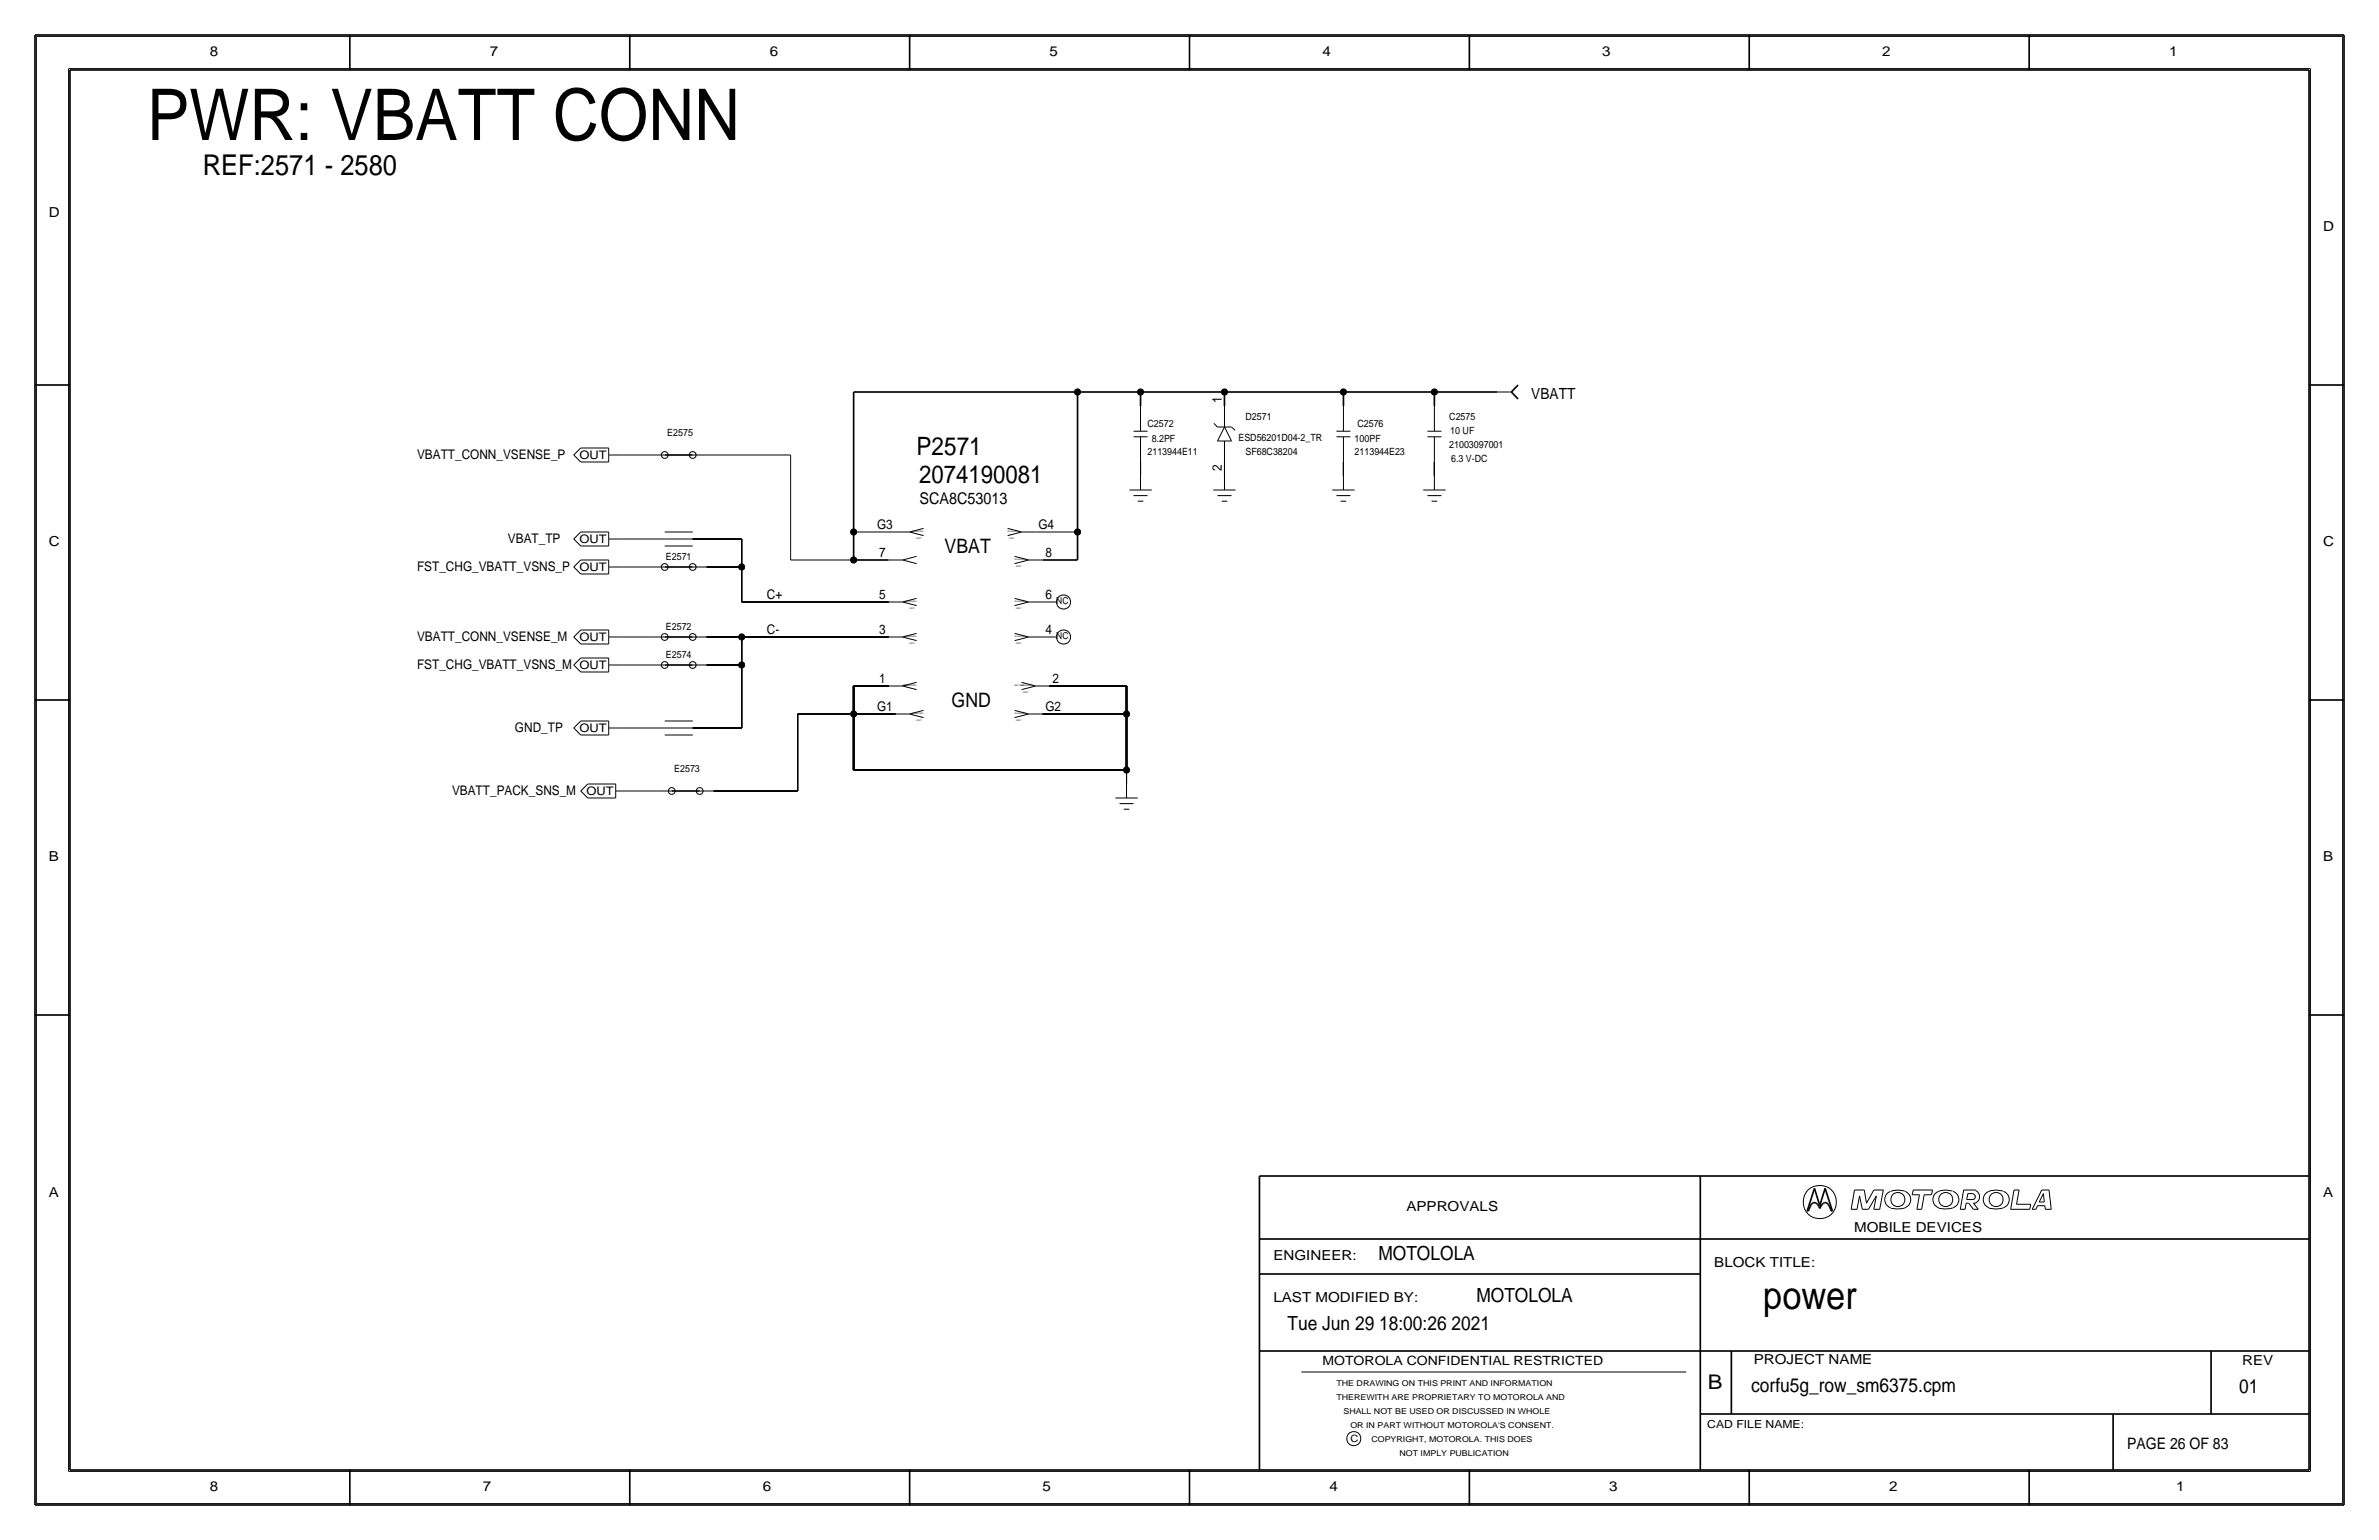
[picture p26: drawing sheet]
<svg xmlns="http://www.w3.org/2000/svg" width="432mm" height="279mm" viewBox="0 0 432 279" stroke-linecap="round" stroke-linejoin="round" font-family="sans-serif">
<defs><g id="words">
<text font-size="12.9" x="26.7" y="25.4">PWR: VBATT CONN</text>
<text font-size="7" x="320" y="237.5">power</text>
<text font-size="5.2" x="36.8" y="31.8">REF:2571 - 2580</text>
<text font-size="4.6" x="166.4" y="82.5">P2571</text>
<text font-size="4.5" x="166.9" y="87.6">2074190081</text>
<text font-size="3.7" x="310" y="252.1">B</text>
<g font-size="3.6">
<text x="171.4" y="100.3">VBAT</text>
<text x="172.7" y="128.3">GND</text>
</g>
<g font-size="3.5">
<text x="250.2" y="228.6">MOTOLOLA</text>
<text x="268" y="236.2">MOTOLOLA</text>
<text x="233.7" y="241.3">Tue Jun 29 18:00:26 2021</text>
<text x="317.9" y="252.6">corfu5g_row_sm6375.cpm</text>
<text x="406.4" y="252.7">01</text>
</g>
<g font-size="2.9">
<text x="166.9" y="91.4">SCA8C53013</text>
<text x="386.1" y="262.9">PAGE 26 OF 83</text>
</g>
<text font-size="2.8" x="277.9" y="72.4">VBATT</text>
<g font-size="2.5">
<text x="38.1" y="10.2">8</text>
<text x="88.9" y="10.2">7</text>
<text x="139.7" y="10.2">6</text>
<text x="190.5" y="10.2">5</text>
<text x="240" y="10.2">4</text>
<text x="290.8" y="10.2">3</text>
<text x="341.6" y="10.2">2</text>
<text x="393.7" y="10.2">1</text>
<text x="8.9" y="39.4">D</text>
<text x="421.6" y="41.9">D</text>
<text x="8.9" y="99.1">C</text>
<text x="421.6" y="99.1">C</text>
<text x="8.9" y="156.2">B</text>
<text x="421.6" y="156.2">B</text>
<text x="8.9" y="217.2">A</text>
<text x="255.3" y="219.7">APPROVALS</text>
<text x="421.6" y="217.2">A</text>
<text x="336.5" y="223.5">MOBILE DEVICES</text>
<text x="231.1" y="228.6">ENGINEER:</text>
<text x="311.1" y="229.9">BLOCK TITLE:</text>
<text x="231.1" y="236.2">LAST MODIFIED BY:</text>
<text x="318.3" y="247.5">PROJECT NAME</text>
<text x="407" y="247.6">REV</text>
<text x="38.1" y="270.5">8</text>
<text x="87.6" y="270.5">7</text>
<text x="138.4" y="270.5">6</text>
<text x="189.2" y="270.5">5</text>
<text x="241.3" y="270.5">4</text>
<text x="292.1" y="270.5">3</text>
<text x="342.9" y="270.5">2</text>
<text x="395" y="270.5">1</text>
</g>
<g font-size="2.4">
<text x="221.7" y="73.2" transform="rotate(-90 221.7 73.2)">1</text>
<text x="75.7" y="83.3">VBATT_CONN_VSENSE_P</text>
<text x="221.7" y="85.5" transform="rotate(-90 221.7 85.5)">2</text>
<text x="92.2" y="98.6">VBAT_TP</text>
<text x="159.2" y="96">G3</text>
<text x="159.6" y="101.1">7</text>
<text x="188.5" y="96">G4</text>
<text x="189.7" y="101.1">8</text>
<text x="75.7" y="103.6">FST_CHG_VBATT_VSNS_P</text>
<text x="139.2" y="108.7">C+</text>
<text x="159.6" y="108.7">5</text>
<text x="189.7" y="108.7">6</text>
<text x="75.7" y="116.3">VBATT_CONN_VSENSE_M</text>
<text x="139.2" y="115.1">C-</text>
<text x="159.6" y="115.1">3</text>
<text x="189.7" y="115.1">4</text>
<text x="75.7" y="121.4">FST_CHG_VBATT_VSNS_M</text>
<text x="159.6" y="124">1</text>
<text x="191" y="124">2</text>
<text x="159.2" y="129">G1</text>
<text x="189.7" y="129">G2</text>
<text x="93.5" y="132.8">GND_TP</text>
<text x="82" y="144.3">VBATT_PACK_SNS_M</text>
</g>
<text font-size="2.3" x="240" y="247.6">MOTOROLA CONFIDENTIAL RESTRICTED</text>
<g font-size="2.1">
<text x="105.2" y="83.4">OUT</text>
<text x="105.2" y="98.6">OUT</text>
<text x="105.2" y="103.7">OUT</text>
<text x="105.2" y="116.4">OUT</text>
<text x="105.2" y="121.5">OUT</text>
<text x="105.2" y="132.9">OUT</text>
<text x="106.4" y="144.3">OUT</text>
</g>
<text font-size="2" x="309.9" y="259.1">CAD FILE NAME:</text>
<g font-size="1.8">
<text x="208.3" y="77.5">C2572</text>
<text x="226.1" y="76.2">D2571</text>
<text x="246.4" y="77.5">C2576</text>
<text x="263.1" y="76.2">C2575</text>
<text x="121.1" y="79.1">E2575</text>
<text x="208.3" y="82.6">2113944E11</text>
<text x="209" y="80.3">8.2PF</text>
<text x="224.8" y="80">ESD56201D04-2_TR</text>
<text x="226.1" y="82.6">SF68C38204</text>
<text x="245.9" y="82.6">2113944E23</text>
<text x="245.9" y="80.3">100PF</text>
<text x="263" y="81.3">21003097001</text>
<text x="263.2" y="78.7">10 UF</text>
<text x="263.4" y="83.8">6.3 V-DC</text>
<text x="120.9" y="101.6">E2571</text>
<text x="120.9" y="114.3">E2572</text>
<text x="120.9" y="119.4">E2574</text>
<text x="122.4" y="140.1">E2573</text>
<text x="245.1" y="261.6">C</text>
</g>
<g font-size="1.7">
<text x="191.7" y="109.6">NC</text>
<text x="191.7" y="116">NC</text>
</g>
<g font-size="1.5">
<text x="242.6" y="251.5">THE DRAWING ON THIS PRINT AND INFORMATION</text>
<text x="242.6" y="254">THEREWITH ARE PROPRIETARY TO MOTOROLA AND</text>
<text x="243.8" y="256.5">SHALL NOT BE USED OR DISCUSSED IN WHOLE</text>
<text x="245.1" y="259.1">OR IN PART WITHOUT MOTOROLA'S CONSENT.</text>
<text x="248.9" y="261.6">COPYRIGHT, MOTOROLA. THIS DOES</text>
<text x="254" y="264.2">NOT IMPLY PUBLICATION</text>
</g>
<g font-size=".4">
<text x="165.6" y="96.5">SCA8C53013</text>
<text x="166.4" y="97.8">P2571</text>
<text x="182.9" y="96.5">SCA8C53013</text>
<text x="183.2" y="97.8">P2571</text>
<text x="184.2" y="101.6">SCA8C53013</text>
<text x="184.5" y="102.9">P2571</text>
<text x="164.3" y="109.2">SCA8C53013</text>
<text x="165.1" y="110.5">P2571</text>
<text x="184.2" y="109.2">SCA8C53013</text>
<text x="184.5" y="110.5">P2571</text>
<text x="164.3" y="115.6">SCA8C53013</text>
<text x="165.1" y="116.8">P2571</text>
<text x="184.2" y="115.6">SCA8C53013</text>
<text x="184.5" y="116.8">P2571</text>
<text x="163.8" y="124.5">P2571</text>
<text x="164.3" y="124.5">SCA8C53013</text>
<text x="184.2" y="124.5">2074190081</text>
<text x="185.4" y="124.5">SCA8C53013</text>
<text x="185.7" y="125.7">P2571</text>
<text x="165.6" y="129.5">SCA8C53013</text>
<text x="166.4" y="130.8">P2571</text>
<text x="184.1" y="129.5">SCA8C53013</text>
<text x="184.5" y="130.8">P2571</text>
</g>
</g></defs>
<!-- layer: Nets -->
<g fill="none" stroke="#000" stroke-width=".18">
<path d="M113 82.5h5.1zM113 97.8h7.6zM125.7 97.8h8.9zM128.3 82.5h15.2zM134.6 97.8v5.1zM143.5 82.5v19.1zM154.9 96.5h7.7zM188 96.5h7.6zM207 83.8v2.6zM222.2 83.8v2.6zM243.8 83.8v2.6zM260.3 83.8v2.6z"/>
<path d="M113 115.6h5.1zM113 102.9h5.1zM128.3 115.6h6.3zM128.3 102.9h6.3zM134.6 115.6h26.7zM134.6 115.6v5.1zM134.6 109.2h26.7zM134.6 102.9v6.3zM143.5 101.6h11.4zM113 120.7h5.1zM113 132.1h7.6zM125.7 132.1h8.9z"/>
<path d="M128.3 120.7h6.3zM134.6 120.6v11.5zM144.8 129.5h10.1zM144.8 129.5v14zM154.9 129.5h7.7zM189.2 129.5h15.3zM204.5 139.7v2.5zM114.3 143.5h5.1zM129.5 143.5h15.3z"/>
</g>
<g fill="none" stroke="#000" stroke-width=".3">
<path d="M154.9 71.1h40.7zM154.9 71.1v25.4zM195.6 71.1h11.4zM195.6 71.1v25.4zM207 71.1v2.6zM207 71.1h15.2zM222.2 71.1v2.6zM222.3 71.1h21.5zM243.8 71.1h16.5zM243.8 71.1v2.6zM260.3 71.1v2.6zM260.4 71.1h11.4z"/>
<path d="M154.9 96.5v5.1zM195.6 96.5v5.1zM154.9 101.6h6.4zM189.2 101.6h6.4zM154.9 139.7h49.6zM154.9 129.5v10.2zM154.9 124.5v5zM154.9 124.5h6.4zM190.5 124.5h14zM204.5 124.5v5zM204.5 129.5v10.2z"/>
</g>
<g fill="#000" stroke="#000" stroke-width=".18">
<circle cx="195.6" cy="71.1" r=".56"/>
<circle cx="207" cy="71.1" r=".56"/>
<circle cx="222.3" cy="71.1" r=".56"/>
<circle cx="243.8" cy="71.1" r=".56"/>
<circle cx="260.4" cy="71.1" r=".56"/>
<circle cx="154.9" cy="96.5" r=".56"/>
<circle cx="195.6" cy="96.5" r=".56"/>
<circle cx="134.6" cy="102.9" r=".56"/>
<circle cx="134.6" cy="115.6" r=".56"/>
<circle cx="154.9" cy="101.6" r=".56"/>
<circle cx="134.6" cy="120.6" r=".56"/>
<circle cx="154.9" cy="129.5" r=".56"/>
<circle cx="204.5" cy="139.7" r=".56"/>
<circle cx="204.5" cy="129.5" r=".56"/>
</g>
<!-- layer: Components -->
<g fill="none" stroke="#000" stroke-width=".18">
<path d="M205.7 79.2h2.6zM205.7 78.2h2.6zM207 79.2v4.6zM207 73.7v4.5zM220.3 76.8l.7 .7zM221 77.5h2.5zM222.2 73.7v3.8zM222.2 77.5l1.3 2.5zM222.3 77.5l-1.3 2.5zM223.5 77.5l.7 .6zM242.6 79.2h2.5zM242.6 78.2h2.5z"/>
<path d="M243.8 79.2v4.6zM243.8 73.7v4.5zM259.1 78.2h2.5zM259.1 79.2h2.5zM260.3 79.2v4.6zM260.3 73.7v4.5zM271.8 71.1h2.5zM104.1 97.8l1.3 1.3zM104.1 82.5l1.3 1.3zM105.4 96.5l-1.3 1.3zM105.4 81.3l-1.3 1.3zM105.4 96.5h5.1z"/>
<path d="M105.4 99.1h5.1zM105.4 81.3h5.1zM105.4 83.8h5.1zM110.5 97.8h2.5zM110.5 96.5v2.6zM110.5 82.5h2.5zM110.5 81.3v2.5zM118.1 82.5h2.5zM120.6 97.8h5.1zM120.6 96.5h5.1zM120.6 99.1h5.1zM125.7 82.5h2.6z"/>
<path d="M162.6 96.5h2.5zM165.1 96.5l2.5 .7zM165.1 96.5l2.5-.6zM182.9 97.2l2.5-.7zM182.9 95.9l2.5 .6zM185.4 96.5h2.6zM205 88.9h4zM205.7 89.9h2.6zM206.5 90.9h1zM207 86.4v2.5zM220.2 88.9h4.1zM221 89.9h2.5z"/>
<path d="M221 80h2.5zM221.7 90.9h1.1zM222.2 86.4v2.5zM222.2 80v3.8zM241.8 88.9h4.1zM242.6 89.9h2.5zM243.3 90.9h1zM243.8 86.4v2.5zM258.3 88.9h4.1zM259.1 89.9h2.5zM259.8 90.9h1.1zM260.3 86.4v2.5z"/>
<path d="M104.1 102.9l1.3 1.2zM104.1 115.6l1.3 1.2zM105.4 119.4l-1.3 1.2zM105.4 101.6l-1.3 1.3zM105.4 114.3l-1.3 1.3zM105.4 119.4h5.1zM105.4 101.6h5.1zM105.4 104.1h5.1zM105.4 114.3h5.1zM105.4 116.8h5.1zM110.5 119.4v2.5zM110.5 102.9h2.5z"/>
<path d="M110.5 101.6v2.5zM110.5 115.6h2.5zM110.5 114.3v2.5zM118.1 102.9h2.5zM118.1 115.6h2.5zM125.7 102.9h2.6zM125.7 115.6h2.6zM161.3 101.6h2.5zM161.3 109.2h2.5zM161.3 115.6h2.5zM163.8 101.6l2.6 .7zM163.8 101.6l2.6-.7z"/>
<path d="M163.8 109.2l2.6 .7zM163.8 109.2l2.6-.6zM163.8 115.6l2.6 .6zM163.8 115.6l2.6-.7zM184.2 102.3l2.5-.7zM184.2 100.9l2.5 .7zM184.2 109.9l2.5-.7zM184.2 108.6l2.5 .6zM184.2 116.2l2.5-.6zM184.2 114.9l2.5 .7zM186.7 101.6h2.5zM186.7 109.2h2.5z"/>
<path d="M186.7 115.6h2.5zM189.2 115.6h2.6zM189.2 109.2h2.6zM104.1 132.1l1.3 1.2zM104.1 120.7l1.3 1.2zM105.4 130.8l-1.3 1.3zM105.4 130.8h5.1zM105.4 133.3h5.1zM105.4 121.9h5.1zM110.5 132.1h2.5zM110.5 130.8v2.5zM110.5 120.7h2.5z"/>
<path d="M118.1 120.7h2.5zM120.6 132.1h5.1zM120.6 130.8h5.1zM120.6 133.3h5.1zM125.7 120.7h2.6zM161.3 124.5h2.5zM162.6 129.5h2.5zM163.8 124.5l2.6 .6zM163.8 124.5l2.6-.7zM165.1 129.5l2.5 .7zM165.1 129.5l2.5-.6zM184.2 130.2l2.5-.7z"/>
<path d="M184.2 128.9l2.5 .6zM185.4 125.1l2.6-.6zM185.4 123.8l2.6 .7zM186.7 129.5h2.5zM188 124.5h2.5zM105.4 143.5l1.3 1.3zM106.7 142.2h5.1zM106.7 144.8h5.1zM106.7 142.2l-1.3 1.3zM111.8 143.5h2.5zM111.8 142.2v2.6zM119.4 143.5h2.5z"/>
<path d="M127 143.5h2.5zM202.4 144.8h4.1zM203.2 145.8h2.5zM204 146.8h1zM204.5 142.2v2.6z"/>
<circle cx="120.7" cy="82.6" r=".61"/>
<circle cx="125.7" cy="82.6" r=".61"/>
<circle cx="120.7" cy="115.6" r=".61"/>
<circle cx="120.7" cy="102.9" r=".61"/>
<circle cx="125.7" cy="102.9" r=".61"/>
<circle cx="125.7" cy="115.6" r=".61"/>
<circle cx="193" cy="109.2" r="1.28"/>
<circle cx="193" cy="115.6" r="1.28"/>
<circle cx="120.7" cy="120.7" r=".61"/>
<circle cx="125.7" cy="120.7" r=".61"/>
<circle cx="121.9" cy="143.5" r=".61"/>
<circle cx="127" cy="143.5" r=".61"/>
</g>
<path d="M274.3 71.1l1.2 1.3zM275.5 69.8l-1.2 1.3zM120.6 82.5h5.1zM120.6 102.9h5.1zM120.6 115.6h5.1zM120.6 120.7h5.1zM121.9 143.5h5.1z" fill="none" stroke="#000" stroke-width=".3"/>
<!-- layer: Page Border and Title Block -->
<g fill="none" stroke="#000" stroke-width=".3">
<path d="M6.3 6.4v266.7zM6.4 6.4h419zM12.7 12.7h406.4zM12.7 12.7v254zM63.5 6.4v6.3zM114.3 6.4v6.3zM165.1 6.4v6.3zM215.9 6.3v6.4zM266.7 6.4v6.3zM317.5 6.4v6.3zM368.3 6.4v6.3zM419.1 12.7v254z"/>
<path d="M425.4 6.4v266.7zM6.3 69.8h6.4zM419.1 69.8h6.3zM6.3 127h6.4zM419.1 127h6.3zM6.3 184.1h6.4zM419.1 184.1h6.3zM228.6 213.4v53.3zM228.6 213.4h190.5zM308.6 213.4v53.3zM328 219.7h.2zM328.4 219.4l-.2 .3z"/>
<path d="M328.6 218.8l-.2 .6zM328.8 218.5l-.2 .3zM329 218.3l.2-.1zM329 218.3l-.2 .2zM329.2 218.2h.2zM329.3 215.6l-1.3 4.1zM329.3 215.6l1 3.1zM329.4 218.2l.2 .1zM329.6 218.3l.3 .2zM329.9 218.5l.2 .3zM330.1 218.8l.2 .5zM330.5 218.8l-.2 .5z"/>
<path d="M330.8 218.5l-.3 .3zM331 218.3l-.2 .2zM331 218.3l.2-.1zM331.2 218.2h.2zM331.3 215.6l1.3 4.1zM331.3 215.6l-1 3.1zM331.4 218.2l.2 .1zM331.6 218.3l.2 .2zM331.8 218.5l.2 .3zM332 218.8l.3 .6zM332.3 219.4l.1 .3zM332.4 219.7h.2z"/>
<path d="M228.6 231.1h80zM228.6 224.8h190.5zM228.6 245.1h190.5zM308.6 256.5h110.5zM314.2 245.1v11.4zM383.5 256.5v10.2zM401.3 245.1v11.4zM6.4 273h419zM12.7 266.7h406.4zM63.5 266.7v6.4zM114.3 266.7v6.4zM165.1 266.7v6.4z"/>
<path d="M215.9 266.7v6.3zM266.7 266.7v6.4zM317.5 266.7v6.4zM368.3 266.7v6.4z"/>
</g>
<g fill="none" stroke="#000" stroke-width=".18">
<path d="M6.6 6.6h418.6zM6.6 6.6v266.2zM12.4 12.4v254.6zM12.4 12.4h407zM419.4 12.4v254.6zM425.2 6.6v266.2zM336 219.4h1.1zM336.6 215.9h1.8zM336.6 215.9l-.6 3.5zM337.5 217l-.4 2.4zM337.5 217l.5 2.4zM338 219.4h1.1z"/>
<path d="M338.4 215.9l.4 2.4zM340.1 219.4h1.1zM340.1 215.9h1.7zM340.1 215.9l-1.3 2.4zM340.6 217l-1.5 2.4zM340.6 217l-.5 2.4zM341.8 215.9l-.6 3.5zM343.1 216.2a1.6 1.6 0 0 0-1 1.5 1.6 1.6 0 0 0 1.1 1.5M345.7 216.1h-.2a4 4 0 0 0-2.3 .1M345.7 216.2a1.59 1.59 0 0 1 1.1 1.5 1.59 1.59 0 0 1-1.1 1.5 5.1 5.1 0 0 1-2.5 0M347.1 216.8h1.3zM347.3 215.9l-.2 .9z"/>
<path d="M347.3 215.9h3.5zM347.9 219.4h.9zM348.4 216.8l-.5 2.6zM349.2 216.8l-.4 2.6zM349.2 216.8h1.4zM350.8 215.9l-.2 .9zM354.4 216.1a3.1 3.1 0 0 0-3.3 .7 1.62 1.62 0 0 0 .8 2.4M354.4 219.2a5.1 5.1 0 0 1-2.5 0M354.5 216.2a1.59 1.59 0 0 1 1 1.5 1.59 1.59 0 0 1-1 1.5M355.8 219.4h.9zM356.4 215.9h2.2zM356.4 215.9l-.6 3.5z"/>
<path d="M356.9 218.3l-.2 1.1zM356.9 218.3h.4zM357 217.6h1.2zM357.2 216.6l-.2 1zM357.2 216.6h1zM357.3 218.3l.9 1.1zM358.1 216.7a.5 .5 0 0 1 .4 .4 .5 .5 0 0 1-.4 .5M358.2 218.3l.9 1.1zM358.2 218.3h.4zM358.2 219.4h.9zM358.5 216a1.24 1.24 0 0 1 .8 1.1 1.24 1.24 0 0 1-.8 1.2M363.5 216.1a3.1 3.1 0 0 0-3.3 .7 1.62 1.62 0 0 0 .8 2.4"/>
<path d="M363.6 219.2a5.1 5.1 0 0 1-2.6 0M363.6 216.2a1.59 1.59 0 0 1 1.1 1.5 1.59 1.59 0 0 1-1.1 1.5M364.9 219.4h3.5zM365.6 215.9l-.7 3.5zM365.6 215.9h.9zM366 218.5h2.6zM366.5 215.9l-.5 2.6zM368.6 218.5l-.2 .9zM368.9 219.4h.6zM369.8 218.7h1.3zM369.8 218.7l-.3 .7zM370.1 218.1h.9z"/>
<path d="M370.6 215.9l-1.7 3.5zM370.6 215.9h1.3zM370.9 216.6l-.8 1.5zM370.9 216.6l.1 1.5zM371.1 218.7l.1 .7zM371.2 219.4h1.1zM371.9 215.9l.4 3.5zM236.2 248.9h69.9zM6.6 272.8h418.6zM12.4 267h407z"/>
<circle cx="330.3" cy="218.1" r="3"/>
<circle cx="344.5" cy="217.6" r="1.28"/>
<circle cx="353.2" cy="217.6" r="1.28"/>
<circle cx="362.3" cy="217.6" r="1.28"/>
<circle cx="245.7" cy="261" r="1.28"/>
</g>
<use href="#words"/>
</svg>
